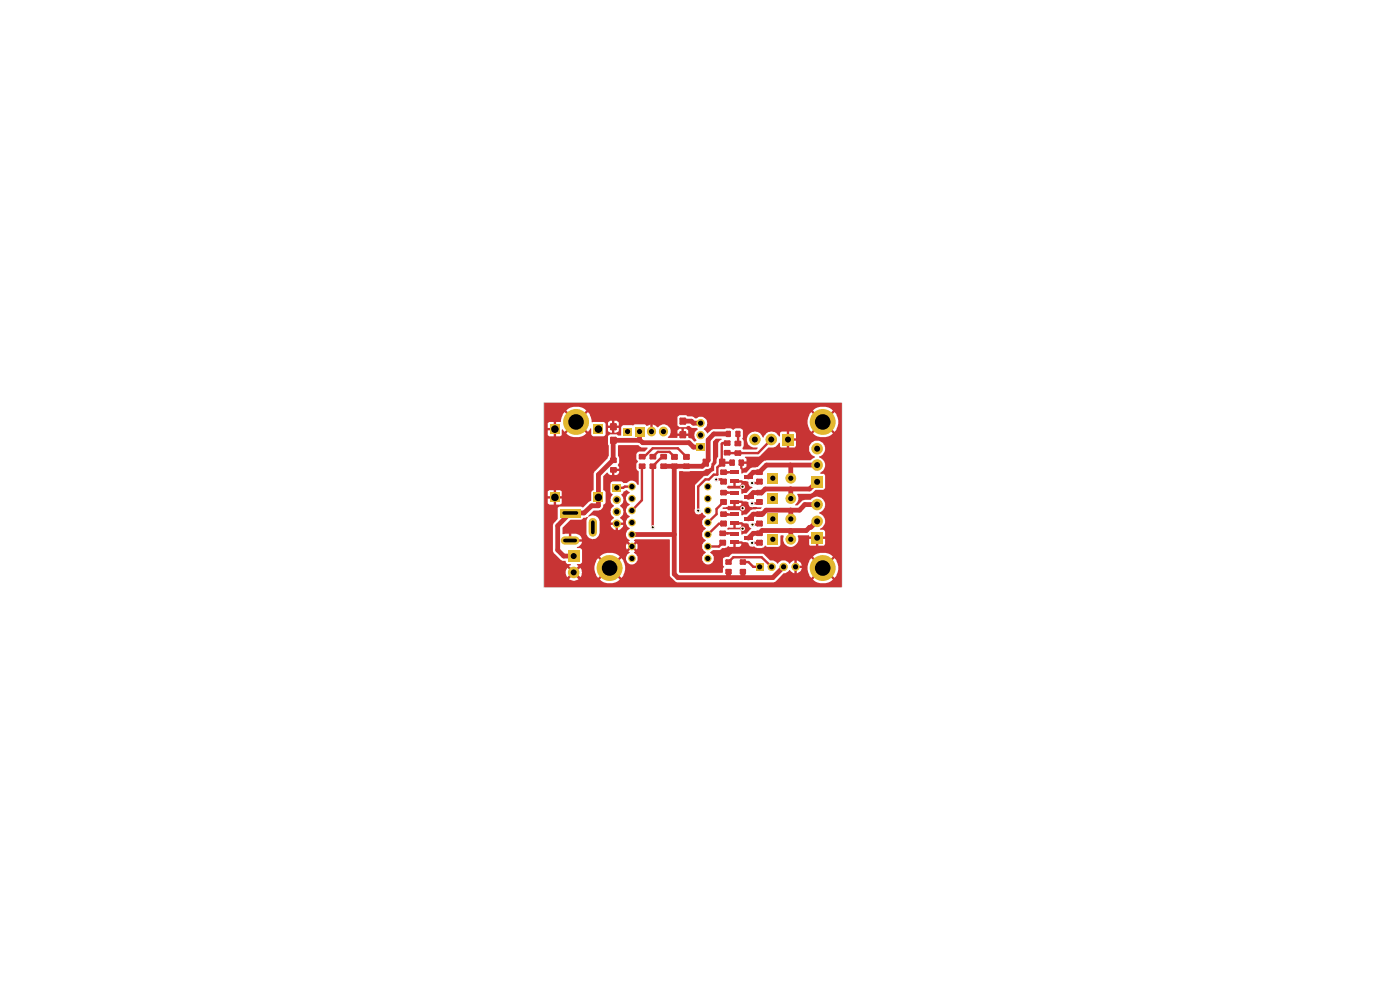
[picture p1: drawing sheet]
<svg xmlns="http://www.w3.org/2000/svg" width="297mm" height="210mm" viewBox="0 0 297 210" stroke-linecap="round" stroke-linejoin="round" font-family="sans-serif">
<path d="M115.4 85.4h63.2v39.2h-63.2z" fill="none" stroke="#d0d2cd" stroke-width=".21"/>
<g fill="#c83434">
<path d="M154.3 112l.3-.1h1v-.6h.5v.6h.8l.4-.2v-.4h-1.7l.1-.5h1.8l.3 .2h.6a.34 .34 0 0 1 .5 .4l.1 .4 .4 .2v.2l-1 1h-.6l-.3 .2h-.2v-.8l-.3-.3-2.6 .1z"/>
<path d="M153.3 107.7l1-.2 .3-.2 1 .1v-.7h.5v.7h.8l.4-.3v-.4h-1.7l.1-.5h1.8l.1 .2h1l.2 .1v.4l.2 .6 .5 .1h2.1l-.2 .4h-1.8l-.5 .3-.7 .8h-.6l-.3 .2-.2-.1v-.7l-.4-.3-2.3 .1-.4-.3h-.8z"/>
<path d="M154.2 103.2l.4-.2 1 .1v-.7h.5v.7h.7l.4-.3 .1-.4h-1.7v-.4l1.8-.1 .2 .1h.8l.4 .2v.4l.2 .5 .6 .2v.2l-.5 .2-.7 .9-1.1 .1v-.8l-.3-.3h-2.4z"/>
<path d="M115.4 85.5h63.2l-.1 39.1h-63l-.1-7.9h1.9l.3 .7 1.4 1.4 .3 .2h.7v.2l.3 .4h.7l.1 .3-.4 .2 .7 .6v.2l-.3 .3-.8-.8-.2 .5a1.53 1.53 0 0 0 .2 1.5l.7-.6h.3l.1 .3-.7 .8a1.68 1.68 0 0 0 2 0l-.7-1 .5-.1 .6 .6a1.57 1.57 0 0 0 0-1.9h3l.2 1 .6 1.1 1.1-1.1h.1l.3 .3-1.1 1.2a3.2 3.2 0 0 0 4.2 0l-1.2-1.2 .5-.3 1.1 1.1a3.3 3.3 0 0 0 0-4.2l-1.1 1.1-.5-.3 1.2-1.2a3.2 3.2 0 0 0-4.2 0l1.1 1.1-.3 .4h-.1l-1.1-1.1-.6 1.1-.2 1-3-.1-.8 .8-.3-.5 .7-.6-.3-.4 .7-.1 .4-.3v-2.6l-.4-.4h-.6l-.1-.2 .1-.1a1.3 1.3 0 0 0 1-1.1l-1-.1v-.4h1l-.1-.2a1.34 1.34 0 0 0-1.2-1h-1v1h-.4l-.1-1-1.4 .1v-1.4l1.7-1.6h2.3l.4-.5 1-.1v.1l-.3 .6v3a1.43 1.43 0 0 0 1.6 1 1.43 1.43 0 0 0 1.2-1.4l-.1-2.6a1.33 1.33 0 0 0-2.2-.7l-.2-.2 1.2-1.2 1.2-.1a.93 .93 0 0 0 .9-1.2l.5-.4v-2.2l-.5-.4v-3l.7-.7 .8 .5h.3v-.9h.5v.9a.79 .79 0 0 0 1.1-.9h-1.6l.1-.5h1.5v-.2a.55 .55 0 0 1-.4-.5 .55 .55 0 0 1 .4-.6v-1l-.3-.4 .1-2.3h4.2l.6 .5h1.4v.3l-.6 .6h-1.2l-.4 .2-.2 .4a1.82 1.82 0 0 0 .3 1.6l-.3 .4v1l.5 .6v2.8l-.3 .1a1.34 1.34 0 0 0-2.2-.4h-.8l-.3-.4h-2l-.2 .2-.2 .3v1.8l.5 .4-.1 .2a1.36 1.36 0 0 0 .4 2.2l-.1 .2a1.58 1.58 0 0 0-.5 1.8l.6 .5v.2l-.6 .5-.1 .4h.7l.1 .5-.8 .1v.1l.6 .8 .4 .2 .1-.9h.4v.9l.5-.2 .5-.5 .1-.4-.8-.1v-.5h.8l-.1-.4-.6-.5v-.2l.6-.5a1.43 1.43 0 0 0-.5-1.7v-.3a1.58 1.58 0 0 0 .5-1.9l-.3-.4 .4-.3 .1-.4h.2a.68 .68 0 0 1 1.1 .4 1.35 1.35 0 0 0-.7 1.6 1.06 1.06 0 0 0 .7 .8 1.33 1.33 0 0 0-.8 1.1 1.33 1.33 0 0 0 .6 1.3l.2 .2-.2 .1a1.34 1.34 0 0 0-.4 1.9l.6 .5v.1a1.36 1.36 0 0 0-.8 1.3 1.36 1.36 0 0 0 .8 1.2l-.3 .2 .5 .4-.2 .4h-.2l-.4-.4a1.16 1.16 0 0 0 0 1.3l.4-.4h.2l.2 .3-.5 .4 .3 .3v.1a1.27 1.27 0 0 0-.4 2.1 1.27 1.27 0 0 0 2-.5 1.62 1.62 0 0 0-.5-1.5l-.2-.3 .2-.2-.5-.5 .5-.2 .4 .4 .1-.3v-.8l-.1-.3-.4 .5-.5-.3 .5-.5-.2-.2 .2-.3h7.3l.1 7.8 1.5 1.3h20.5l.4-.1 1.7-1.8 .5-.1 .7-.6 1.1 .7v-.9h.5v.9a1.38 1.38 0 0 0 1.1-1.1h1.2l.2 1 .6 1.1 1.1-1.1 .4 .3-1.1 1.2a3.2 3.2 0 0 0 4.2 0l-1.2-1.2 .5-.3 1.1 1.1a3.3 3.3 0 0 0 0-4.2l-1.1 1.1-.5-.3 1.2-1.2a3.2 3.2 0 0 0-4.2 0l1.1 1.1-.3 .4h-.1l-1.1-1.1-.6 1.1-.2 1h-2v-.5h.8a1.38 1.38 0 0 0-1.1-1.1v.8h-.5v-.8l-.3 .1-.6 .6-.3-.2a1.38 1.38 0 0 0-2.2 0l-.2 .2-.4-.5-.5-.2h-.6l-1.5-1.5h-6.6l-.7 .7h-.6l-.6 .4v1.4l.2 .4-.2 .3-.1 .9h-9.1l-.1-.2v-21.3l5-.1 .6-.4h.5l.5-.3 .2-.9 .3-.5v-4.1l.6-.6h1.2l.1 .1-.7 .7v3.1l-.4 .5v.7l-.5 .6v1l-.4 .2-1 .9-.9 .1-1.8 1.9v5.6l.2 .5 .5 .1h.4l.5-.4 .2 .4 .5 .4v.2l-.5 .3-.2 .4v.9l.2 .4 .5 .3v.2l-.5 .3-.2 .5v.8l.2 .4 .5 .4v.1l-.5 .4-.2 .4v.8l.2 .5 .5 .3v.2l-.5 .3-.2 .4v.9l.1 .2a1.23 1.23 0 0 0 1.2 .7 1.23 1.23 0 0 0 1.1-.9 1.62 1.62 0 0 0-.6-1.5l-.1-.3 .5-.4h1.5l.5-.4 .8-.1 .4-.4 .3 .2h.9v-.7h.5v.7h.7l.4-.2 .1-.5h-1.7l.1-.5h1.7l.2 .2h.8l.4 .2 .2 .6 .5 .2 .6-.1 .5 .4a1.7 1.7 0 0 0 1.7-.5h.1l.3 .2h2.4l.5-.4v-2h.6v.3a1.61 1.61 0 0 0 1.6 2.1 1.61 1.61 0 0 0 1.4-2.3l.1-.1 2.3-.1 .1 .3h1v.5h-1v1.4l1.4 .1v-1.1h.4l.1 1.1h1.2l.2-.4v-1.1h-1.1v-.5h1.1v-1l-.4-.4h-.6v-.3a1.72 1.72 0 0 0 1-1.7 1.72 1.72 0 0 0-1.2-1.5l.1-.2a1.75 1.75 0 0 0 1.1-1.4 1.75 1.75 0 0 0-.8-1.7 1.71 1.71 0 0 0-2.1 .3l-1.7 .2-1.2 1.1h-.5v-.2a1.56 1.56 0 0 0 .4-2.2l2.9-.1 1-.8 1.8-.1 .2-.3v-2.6l-.2-.4h-.7l-.2-.2a1.73 1.73 0 0 0 1.2-1.7 1.73 1.73 0 0 0-1.3-1.6v-.2h.1a1.72 1.72 0 0 0 1.2-1.8 1.72 1.72 0 0 0-1.4-1.5 1.65 1.65 0 0 0-1.6 .5l-.4 .7a2.09 2.09 0 0 0 .5 1.8l.7 .5-.9 .6h-9.4l-.6 .2-1.3 1.3-1.1 .1a1.92 1.92 0 0 0-1.2 1.1l-1.1 .1v-.8l-.3-.2v-1h.5v.9l.8-.2 .1-.2v-.5h-1.4l.1-.5h1.3v-.5l-.4-.4 .1-.1h2.9l.3-.2 1.7-1.8h1a1.57 1.57 0 0 0 1.2-1l.3 .1v.7l.2 .2h1.2l.1-1.1 .4 .1v1h1.2l.3-.3v-1.1h-1.1v-.5h1.1v-1l-.3-.4-1.2-.1v1.1h-.5v-1.1h-1.1l-.3 .3v.7l-.2 .1a1.74 1.74 0 0 0-1.7-1.1 1.74 1.74 0 0 0-1.6 1.3l-.2-.1a1.75 1.75 0 0 0-2-1.1 1.75 1.75 0 0 0-1.4 1.9 1.49 1.49 0 0 0 1 1.3l.4 .1h.9v.2l-.2 .2h-2.9l-.1-.3 .3-.4v-1l-.4-.5 .2-.3-.1-1.7-.4-.2h-1l-.6 .3-.3-.3a1.74 1.74 0 0 0-1.5 .1h-2.5l-1.1 1-.8-1.1a1.14 1.14 0 0 0 .7-1.4h21.3l.2 1 .6 1.1 1.1-1.1 .4 .3-1.1 1.2a3.2 3.2 0 0 0 4.2 0l-1.2-1.2 .5-.3 1.1 1.1a3.3 3.3 0 0 0 0-4.2l-1.1 1.1-.5-.3 1.2-1.1a3.2 3.2 0 0 0-4.2 0l1.1 1.1-.4 .3-1.1-1.1-.6 1.1-.2 1h-21.3a1.31 1.31 0 0 0-.9-1.1 1.31 1.31 0 0 0-1.3 .3h-.4l-.6-.4h-1l-.2-.2h-1.5l-.4 .4v1.7l.4 .4h1.5l.2-.2h.5l.5 .4h1l.2 .1-.1 .2a1.41 1.41 0 0 0-.1 2.3l-.5 .3-.5-.6-.7-.2-.1-.4h-2.3l-.1 .4h-1.9l.5-.9h2.4v-1.1h.5v1.1h.9v-.6l-.4-.5h-1.5l-.4 .5v.6h-1.5l.1-.8-.2-.4a1.43 1.43 0 0 0-2.4-.2l-.2 .1-.4-.4-.6-.3v.9l-.4 .1-.1-.1v-.9a.68 .68 0 0 1-1.2 0h-2.1l-.4 .3-2.1-.1-.4 .4v1.8h-.7l-.3-.3h-1.4l-.3 .3-.1 1.8 .2 .3v2.2l-.3 .6-2.7 2.6-.3 .5v3.6l-.5 .4v1.8l-.5 .2-1.2 1.2-.4-.1h-4.6l-.4 .2v2.4l-.7 .7-.3 .6v5.3h-1.9v-10.2h.8v.3l.3 .2h1v-.7l.5 .1v.6h.8l.4-.2v-1l-.8-.1 .1-.4h.7v-1.1l-.4-.2h-.8l-.1 .7h-.4v-.7h-1l-.2 .2-.1 1.1h.7l.1 .4-.8 .1v.7h-.8v-14.5h.8v.3l.3 .3h1v-.8h.4l.1 .8h.8l.4-.3v-1.1l.1-.2 .5 .6 1.1-1.1h.1l.3 .4-1.1 1.1a3.2 3.2 0 0 0 4.2 0l-1.2-1.1 .3-.4h.1l1.1 1.1 .6-.7 .1 1.2 .4 .5 2.4-.1 .3-.4v-1.3h.5l.1 .7 .5 .3h.2v-1h.5v1h.4l.6-.4v-.6h-2.8v-.5h1.3v-1h.5v1h1v-.6l-.5-.4h-1.4l-.4 .4v.6h-.5a.63 .63 0 0 0-.4-.8l-2.5 .1-.5-1.8-.4-.4-1.1 1.1h-.1l-.3-.3 1.2-1.1a3.2 3.2 0 0 0-4.2 0l1.1 1.1-.4 .3-1.1-1.1-.6 1.1-.2 1h-1l-.1 .8h-.4v-.8h-1l-.3 .3v1h.7l.1 .4-.8 .1v.7h-.8z"/>
</g>
<path d="M162.5 108.2l-.8 .9h-1.9l-1 1M157.6 121.3v1.2M166.2 120.2l-2.3 2.3h-6.4" fill="none" stroke="#c83434" stroke-width="1"/>
<path d="M159.5 115.2h1.6M161.1 106.5l-.3 .3M161.6 118.2l2.1 2" fill="none" stroke="#c83434" stroke-width=".51"/>
<circle cx="161.1" cy="115.2" r=".25" fill="#c83434"/>
<path d="M140.8 98.9h2.2v22.9M134.1 113.4h8.9M167.7 112.5l.1 1.9M167.8 108.2v1.9M173.3 110.6l-2.2 1.9h-9.4l-.6 .6h-1.3l-1 1M173.3 107h-2.6l-1.1 1.2h-7.1M154.5 122.5h3.1" fill="none" stroke="#c83434" stroke-width="1"/>
<path d="M136.2 98.9v7.2M138.5 98.9v13M154.3 113.1h1.5M154.3 109.1h1.5M157.6 119.2h1.2l1 1h1.4M161.1 111.1l-.2 .2h-1.3M161.6 118.2h-6l-1 1" fill="none" stroke="#c83434" stroke-width=".51"/>
<circle cx="143" cy="98.9" r=".51" fill="#c83434"/>
<g fill="none" stroke="#c83434" stroke-width=".51">
<path d="M136.2 96.9h.5l1.8-1.8h5.3l1.8 1.8M138.5 96.9l1.1-1h2.4l1 1M140.8 96.9h-.3l-2 2M153.2 98.1l-1 1.1v1.5h-.8l-1 1h-.8l-1.5 1.5v5.1M153.2 98.1h2.1M154.3 94h-1l-.2 .2 .1 3.9M156.6 92v2.1M163.6 93.2l-2.8 2.9-6.5-.1M134.1 103.2h-1.6l-.3 .3h-1.4M136.2 106.1l-2.1 2.2M151.9 101.7h1.1l.5 .5M153.3 115.2l-.8 .7h-2.4"/>
<path d="M153.3 113.1h1M153.5 106.5l-1.5 1.5v1.1l-1.9 1.7M153.5 111.1h-1l-2.4 2.3M153.5 109.1h.8M153.5 104.5h2.3M153.5 100.2h2.3M159.5 106.8h1.3M161.1 102.2l-.3 .3h-1.3"/>
</g>
<path d="M135.7 93.3l-5.6 .1v4.2l-3.1 3.1v6.6h-1.5l-1.6 1.5h-3l-2.6 2.7v5.2l1.3 1.3h2.1M135.7 93.3l.6 .6h9.9l.9 .9h1.5M135.7 91.5v1.8M144.8 89.3h1.9l.4 .5h1.5M154.5 92h-3.1l-1.2 1.3v4.3l-1.2 1.3h-6M167.7 98.7l.1 2.7M173.3 98.7h-10.7l-1.5 1.5h-1.3l-1 1M167.8 103.7v2.1M173.3 102.2l-1.6 1.5h-9.4l-.7 .8h-1.8l-1 1M154.6 121.3v1.2h-10.8l-.8-.7" fill="none" stroke="#c83434" stroke-width="1"/>
<g fill="#c83434">
<path d="M154.9 112.8h1.9v.8h-1.9z"/>
<path d="M157.9 113.7h1.8v.8h-1.8z"/>
<path d="M154.9 110.6h1.9v.8h-1.9z"/>
<path d="M152.9 112.8h.9v.7h-.9z"/>
</g>
<path d="M152.9 112.8h.9v.7h-.9z" fill="none" stroke="#c83434" stroke-width=".51"/>
<g fill="#c83434">
<path d="M154.9 114.7h1.9v.8h-1.9z"/>
<path d="M154.1 120.9h.9v.7h-.9z"/>
</g>
<path d="M154.1 120.9h.9v.7h-.9z" fill="none" stroke="#c83434" stroke-width=".51"/>
<path d="M154.1 118.9h.9v.7h-.9z" fill="#c83434"/>
<path d="M154.1 118.9h.9v.7h-.9z" fill="none" stroke="#c83434" stroke-width=".51"/>
<path d="M152.9 114.7h.9v.8h-.9z" fill="#c83434"/>
<path d="M152.9 114.7h.9v.8h-.9z" fill="none" stroke="#c83434" stroke-width=".51"/>
<path d="M157.2 120.9h.8v.7h-.8z" fill="#c83434"/>
<path d="M157.2 120.9h.8v.7h-.8z" fill="none" stroke="#c83434" stroke-width=".51"/>
<path d="M157.2 118.9h.8v.7h-.8z" fill="#c83434"/>
<path d="M157.2 118.9h.8v.7h-.8z" fill="none" stroke="#c83434" stroke-width=".51"/>
<g fill="#c83434">
<path d="M157.9 109.7h1.9v.8h-1.9z"/>
<path d="M160.6 112.8h1v.7h-1z"/>
</g>
<path d="M160.6 112.8h1v.7h-1z" fill="none" stroke="#c83434" stroke-width=".51"/>
<path d="M160.6 114.7h1v.8h-1z" fill="#c83434"/>
<path d="M160.6 114.7h1v.8h-1z" fill="none" stroke="#c83434" stroke-width=".51"/>
<path d="M160.6 108.7h1v.7h-1z" fill="#c83434"/>
<path d="M160.6 108.7h1v.7h-1z" fill="none" stroke="#c83434" stroke-width=".51"/>
<path d="M160.6 110.7h1v.7h-1z" fill="#c83434"/>
<path d="M160.6 110.7h1v.7h-1z" fill="none" stroke="#c83434" stroke-width=".51"/>
<g fill="#c83434">
<path d="M154.9 108.7h1.9v.8h-1.9z"/>
<path d="M153 110.7h1v.7h-1z"/>
</g>
<path d="M153 110.7h1v.7h-1z" fill="none" stroke="#c83434" stroke-width=".51"/>
<path d="M153 108.7h1v.7h-1z" fill="#c83434"/>
<path d="M153 108.7h1v.7h-1z" fill="none" stroke="#c83434" stroke-width=".51"/>
<path d="M153 106.1h1v.8h-1z" fill="#c83434"/>
<path d="M153 106.1h1v.8h-1z" fill="none" stroke="#c83434" stroke-width=".51"/>
<g fill="#c83434">
<path d="M154.9 106h1.9v.9h-1.9z"/>
<path d="M157.9 105.1h1.9v.7h-1.9z"/>
<path d="M160.6 104.2h1v.6h-1z"/>
</g>
<path d="M160.6 104.2h1v.6h-1z" fill="none" stroke="#c83434" stroke-width=".51"/>
<path d="M160.6 106.1h1v.8h-1z" fill="#c83434"/>
<path d="M160.6 106.1h1v.8h-1z" fill="none" stroke="#c83434" stroke-width=".51"/>
<path d="M160.6 99.8h1v.7h-1z" fill="#c83434"/>
<path d="M160.6 99.8h1v.7h-1z" fill="none" stroke="#c83434" stroke-width=".51"/>
<path d="M160.6 101.8h1v.7h-1z" fill="#c83434"/>
<path d="M160.6 101.8h1v.7h-1z" fill="none" stroke="#c83434" stroke-width=".51"/>
<path d="M144.4 91.7h.9v1h-.9z" fill="#c83434"/>
<path d="M144.4 91.7h.9v1h-.9z" fill="none" stroke="#c83434" stroke-width=".51"/>
<path d="M153 101.8h1v.7h-1z" fill="#c83434"/>
<path d="M153 101.8h1v.7h-1z" fill="none" stroke="#c83434" stroke-width=".51"/>
<path d="M153 99.8h1v.7h-1z" fill="#c83434"/>
<path d="M153 99.8h1v.7h-1z" fill="none" stroke="#c83434" stroke-width=".51"/>
<path d="M153 104.2h1v.6h-1z" fill="#c83434"/>
<path d="M153 104.2h1v.6h-1z" fill="none" stroke="#c83434" stroke-width=".51"/>
<path d="M145.2 96.5h.9v.8h-.9z" fill="#c83434"/>
<path d="M145.2 96.5h.9v.8h-.9z" fill="none" stroke="#c83434" stroke-width=".51"/>
<path d="M145.2 98.6h.9v.6h-.9z" fill="#c83434"/>
<path d="M145.2 98.6h.9v.6h-.9z" fill="none" stroke="#c83434" stroke-width=".51"/>
<path d="M149.3 97.6h.8v1.1h-.8z" fill="#c83434"/>
<path d="M149.3 97.6h.8v1.1h-.8z" fill="none" stroke="#c83434" stroke-width=".51"/>
<path d="M152.8 97.6h.8v1.1h-.8z" fill="#c83434"/>
<path d="M152.8 97.6h.8v1.1h-.8z" fill="none" stroke="#c83434" stroke-width=".51"/>
<path d="M144.4 88.8h.9v1h-.9z" fill="#c83434"/>
<path d="M144.4 88.8h.9v1h-.9z" fill="none" stroke="#c83434" stroke-width=".51"/>
<path d="M142.6 96.5h.9v.8h-.9z" fill="#c83434"/>
<path d="M142.6 96.5h.9v.8h-.9z" fill="none" stroke="#c83434" stroke-width=".51"/>
<path d="M142.6 98.6h.9v.6h-.9z" fill="#c83434"/>
<path d="M142.6 98.6h.9v.6h-.9z" fill="none" stroke="#c83434" stroke-width=".51"/>
<path d="M140.3 96.5h1v.7h-1z" fill="#c83434"/>
<path d="M140.3 96.5h1v.7h-1z" fill="none" stroke="#c83434" stroke-width=".51"/>
<g fill="#c83434">
<path d="M154.9 104.2h1.9v.7h-1.9z"/>
<path d="M154.9 99.8h1.9v.8h-1.9z"/>
<path d="M154.9 101.7h1.9v.8h-1.9z"/>
<path d="M157.9 100.8h1.8v.7h-1.8z"/>
<path d="M129.7 97.3h.9v.7h-.9z"/>
</g>
<path d="M129.7 97.3h.9v.7h-.9z" fill="none" stroke="#c83434" stroke-width=".51"/>
<path d="M129.7 99.3h.9v.7h-.9z" fill="#c83434"/>
<path d="M129.7 99.3h.9v.7h-.9z" fill="none" stroke="#c83434" stroke-width=".51"/>
<path d="M129.7 92.9h.9v1h-.9z" fill="#c83434"/>
<path d="M129.7 92.9h.9v1h-.9z" fill="none" stroke="#c83434" stroke-width=".51"/>
<path d="M129.7 90h.9v1h-.9z" fill="#c83434"/>
<path d="M129.7 90h.9v1h-.9z" fill="none" stroke="#c83434" stroke-width=".51"/>
<path d="M138 98.6h1v.6h-1z" fill="#c83434"/>
<path d="M138 98.6h1v.6h-1z" fill="none" stroke="#c83434" stroke-width=".51"/>
<path d="M138 96.5h1v.7h-1z" fill="#c83434"/>
<path d="M138 96.5h1v.7h-1z" fill="none" stroke="#c83434" stroke-width=".51"/>
<path d="M135.8 98.6h.9v.6h-.9z" fill="#c83434"/>
<path d="M135.8 98.6h.9v.6h-.9z" fill="none" stroke="#c83434" stroke-width=".51"/>
<path d="M135.8 96.5h.9v.7h-.9z" fill="#c83434"/>
<path d="M135.8 96.5h.9v.7h-.9z" fill="none" stroke="#c83434" stroke-width=".51"/>
<path d="M140.3 98.6h1v.6h-1z" fill="#c83434"/>
<path d="M140.3 98.6h1v.6h-1z" fill="none" stroke="#c83434" stroke-width=".51"/>
<path d="M156.1 95.8h.9v.6h-.9z" fill="#c83434"/>
<path d="M156.1 95.8h.9v.6h-.9z" fill="none" stroke="#c83434" stroke-width=".51"/>
<path d="M156.1 93.7h.9v.7h-.9z" fill="#c83434"/>
<path d="M156.1 93.7h.9v.7h-.9z" fill="none" stroke="#c83434" stroke-width=".51"/>
<path d="M156.2 91.6h.6v.9h-.6z" fill="#c83434"/>
<path d="M156.2 91.6h.6v.9h-.6z" fill="none" stroke="#c83434" stroke-width=".51"/>
<path d="M154.2 91.6h.6v.9h-.6z" fill="#c83434"/>
<path d="M154.2 91.6h.6v.9h-.6z" fill="none" stroke="#c83434" stroke-width=".51"/>
<path d="M153.8 93.7h.9v.6h-.9z" fill="#c83434"/>
<path d="M153.8 93.7h.9v.6h-.9z" fill="none" stroke="#c83434" stroke-width=".51"/>
<path d="M153.8 95.7h.9v.7h-.9z" fill="#c83434"/>
<path d="M153.8 95.7h.9v.7h-.9z" fill="none" stroke="#c83434" stroke-width=".51"/>
<path d="M155 97.7h.7v.9h-.7z" fill="#c83434"/>
<path d="M155 97.7h.7v.9h-.7z" fill="none" stroke="#c83434" stroke-width=".51"/>
<path d="M156.9 97.7h.7v.9h-.7z" fill="#c83434"/>
<path d="M156.9 97.7h.7v.9h-.7z" fill="none" stroke="#c83434" stroke-width=".51"/>
<path d="M118.8 108h4.3v1.7h-4.3z" fill="#e3b72e"/>
<path d="M119.8 114.7h2.2M125.8 110.8v2.2" fill="none" stroke="#e3b72e" stroke-width="1.8"/>
<g fill="#e3b72e">
<path d="M116.7 104.5h2v2h-2z"/>
<path d="M130 102.6h1.8v1.7h-1.8z"/>
<path d="M147.8 94h1.8v1.7h-1.8z"/>
<path d="M134.7 90.5h2v2.1h-2z"/>
<circle cx="130.8" cy="106" r=".89"/>
<circle cx="134.1" cy="103.2" r=".8"/>
<circle cx="134.1" cy="105.8" r=".8"/>
<circle cx="134.1" cy="108.3" r=".8"/>
<circle cx="150.1" cy="118.5" r=".8"/>
<circle cx="150.1" cy="115.9" r=".8"/>
<circle cx="150.1" cy="113.4" r=".8"/>
<circle cx="150.1" cy="110.8" r=".8"/>
<circle cx="150.1" cy="108.3" r=".8"/>
<circle cx="148.6" cy="92.3" r=".89"/>
<circle cx="148.6" cy="89.8" r=".89"/>
<circle cx="150.1" cy="105.8" r=".8"/>
<circle cx="150.1" cy="103.2" r=".8"/>
</g>
<path d="M138.2 91.5v.1M140.8 91.5v.1" fill="none" stroke="#e3b72e" stroke-width="1.9"/>
<g fill="#e3b72e">
<path d="M125.9 104.5h2.1v2h-2.1z"/>
<path d="M125.9 90h2.1v2h-2.1z"/>
<path d="M116.7 90h2v2h-2z"/>
<path d="M132.3 90.7h1.8v1.7h-1.8z"/>
<path d="M120.5 116.8h2.5v2.3h-2.5z"/>
<path d="M160.3 119.4h1.7v1.7h-1.7z"/>
<path d="M162.8 113.3h2.3v2.2h-2.3z"/>
<path d="M172.2 101h2.3v2.4h-2.3z"/>
<path d="M166 92h2.4v2.4h-2.4z"/>
<path d="M162.8 109h2.3v2.2h-2.3z"/>
<path d="M172.2 112.9h2.3v2.3h-2.3z"/>
<path d="M162.8 104.7h2.3v2.2h-2.3z"/>
<path d="M162.8 100.3h2.3v2.2h-2.3z"/>
<circle cx="134.1" cy="110.8" r=".8"/>
<circle cx="134.1" cy="113.4" r=".8"/>
<circle cx="134.1" cy="115.9" r=".8"/>
<circle cx="134.1" cy="118.5" r=".8"/>
<circle cx="122.2" cy="89.5" r="2.75"/>
<circle cx="130.8" cy="108.6" r=".89"/>
<circle cx="130.8" cy="111.1" r=".89"/>
<circle cx="121.7" cy="121.4" r="1.23"/>
<circle cx="129.3" cy="120.5" r="2.75"/>
<circle cx="163.7" cy="120.2" r=".89"/>
<circle cx="166.2" cy="120.2" r=".89"/>
<circle cx="168.8" cy="120.2" r=".89"/>
<circle cx="173.3" cy="98.7" r="1.23"/>
<circle cx="173.3" cy="95.2" r="1.23"/>
<circle cx="173.3" cy="107" r="1.23"/>
<circle cx="174.5" cy="89.5" r="2.75"/>
<circle cx="163.6" cy="93.2" r="1.23"/>
<circle cx="160.1" cy="93.2" r="1.23"/>
<circle cx="167.8" cy="114.4" r="1.14"/>
<circle cx="167.8" cy="110.1" r="1.14"/>
<circle cx="173.3" cy="110.6" r="1.23"/>
<circle cx="174.5" cy="120.5" r="2.75"/>
<circle cx="167.8" cy="105.8" r="1.14"/>
<circle cx="167.8" cy="101.4" r="1.14"/>
</g>
<g fill="none" stroke="#ececec" stroke-width=".21">
<path d="M138.3 111.7h.4v.4h-.4zM148 108.1h.4v.5h-.4zM151.8 101.5h.4v.5h-.4zM157.4 103h.4v.5h-.4zM157.4 107.6h.4v.5h-.4zM157.4 111.9h.4v.5h-.4zM159.4 106.6h.4v.4h-.4zM159.4 102.3h.4v.4h-.4zM159.4 115h.4v.4h-.4zM159.5 111.1h.4v.4h-.4z"/>
<circle cx="138.5" cy="111.9" r=".38"/>
<circle cx="148.2" cy="108.3" r=".38"/>
<circle cx="152" cy="101.7" r=".38"/>
<circle cx="157.6" cy="107.8" r=".38"/>
<circle cx="157.6" cy="112.2" r=".38"/>
<circle cx="157.6" cy="103.3" r=".38"/>
<circle cx="159.6" cy="102.5" r=".38"/>
<circle cx="159.6" cy="115.2" r=".38"/>
<circle cx="159.6" cy="106.8" r=".38"/>
<circle cx="159.7" cy="111.3" r=".38"/>
</g>
<g fill="none" stroke="#e3b72e" stroke-width=".21">
<path d="M119.4 108.5l2.9-.1 .2 .1 .2 .5-.4 .3h-2.6l-.4-.3zM119.6 114.3l2.5-.1 .2 .1 .2 .5-.4 .3h-2.2l-.4-.3zM119.7 109.3h2.6M119.9 115.1h2.2M125.5 110.5l.4-.1 .3 .4v2.2l-.3 .3-.4-.1-.1-.2zM126.2 110.8v2.2"/>
<circle cx="117.8" cy="91.1" r=".8"/>
<circle cx="122.3" cy="89.5" r="1.65"/>
<circle cx="127" cy="91.1" r=".8"/>
<circle cx="133.2" cy="91.6" r=".55"/>
<circle cx="135.7" cy="91.6" r=".64"/>
<circle cx="138.3" cy="91.6" r=".64"/>
<circle cx="140.8" cy="91.6" r=".64"/>
<circle cx="148.7" cy="89.8" r=".55"/>
<circle cx="148.7" cy="94.9" r=".55"/>
<circle cx="148.7" cy="92.3" r=".55"/>
<circle cx="160.2" cy="93.3" r=".64"/>
<circle cx="163.7" cy="93.3" r=".64"/>
<circle cx="167.2" cy="93.3" r=".64"/>
<circle cx="173.4" cy="95.2" r=".64"/>
<circle cx="173.4" cy="98.7" r=".64"/>
<circle cx="174.6" cy="89.5" r="1.65"/>
<circle cx="117.8" cy="105.6" r=".8"/>
<circle cx="121.7" cy="118" r=".64"/>
<circle cx="127" cy="105.6" r=".8"/>
<circle cx="130.9" cy="111.1" r=".55"/>
<circle cx="130.9" cy="103.5" r=".55"/>
<circle cx="130.9" cy="106.1" r=".55"/>
<circle cx="130.9" cy="108.6" r=".55"/>
<circle cx="134.1" cy="105.8" r=".55"/>
<circle cx="134.1" cy="110.9" r=".55"/>
<circle cx="134.1" cy="113.4" r=".55"/>
<circle cx="134.1" cy="118.5" r=".55"/>
<circle cx="134.1" cy="116" r=".55"/>
<circle cx="134.1" cy="108.3" r=".55"/>
<circle cx="134.1" cy="103.3" r=".55"/>
<circle cx="150.2" cy="110.9" r=".55"/>
<circle cx="150.2" cy="105.8" r=".55"/>
<circle cx="150.2" cy="113.4" r=".55"/>
<circle cx="150.2" cy="118.5" r=".55"/>
<circle cx="150.2" cy="103.3" r=".55"/>
<circle cx="150.2" cy="108.3" r=".55"/>
<circle cx="150.2" cy="116" r=".55"/>
<circle cx="164" cy="110.1" r=".64"/>
<circle cx="164" cy="105.8" r=".64"/>
<circle cx="164" cy="101.5" r=".64"/>
<circle cx="164" cy="114.4" r=".64"/>
<circle cx="167.8" cy="101.5" r=".64"/>
<circle cx="167.8" cy="105.8" r=".64"/>
<circle cx="167.8" cy="114.4" r=".64"/>
<circle cx="167.8" cy="110.1" r=".64"/>
<circle cx="173.4" cy="102.2" r=".64"/>
<circle cx="173.4" cy="110.6" r=".64"/>
<circle cx="173.4" cy="107.1" r=".64"/>
<circle cx="173.4" cy="114.1" r=".64"/>
<circle cx="121.7" cy="121.5" r=".64"/>
<circle cx="129.4" cy="120.5" r="1.65"/>
<circle cx="161.2" cy="120.3" r=".55"/>
<circle cx="163.7" cy="120.3" r=".55"/>
<circle cx="166.3" cy="120.3" r=".55"/>
<circle cx="168.8" cy="120.3" r=".55"/>
<circle cx="174.6" cy="120.5" r="1.65"/>
</g>
<path d="M119.7 108.8h2.6M119.8 114.7h2.2M125.8 110.8v2.2" fill="none" stroke="#000" stroke-width=".76"/>
<g fill="#000">
<path d="M138.4 111.7l.3 .2-.1 .1-.3-.1zM148 108.1l.3 .2-.1 .2-.3-.2zM151.8 101.5l.3 .2-.1 .2-.3-.2zM157.4 103l.3 .2-.1 .2-.3-.2zM157.4 107.6l.3 .2-.1 .2-.3-.2zM157.4 111.9l.3 .2-.1 .2-.3-.2zM159.4 106.6l.4 .2-.2 .2-.3-.2zM159.4 102.3l.4 .2-.2 .1-.3-.1zM159.4 115l.4 .2-.2 .1-.3-.1zM159.5 111.1l.3 .2-.1 .2-.3-.2z"/>
<circle cx="117.7" cy="91" r=".8"/>
<circle cx="122.2" cy="89.5" r="1.65"/>
<circle cx="127" cy="91" r=".8"/>
<circle cx="133.1" cy="91.5" r=".55"/>
<circle cx="135.7" cy="91.5" r=".55"/>
<circle cx="138.2" cy="91.5" r=".55"/>
<circle cx="140.8" cy="91.5" r=".55"/>
<circle cx="148.6" cy="92.3" r=".55"/>
<circle cx="148.6" cy="94.8" r=".55"/>
<circle cx="148.6" cy="89.8" r=".55"/>
<circle cx="160.1" cy="93.2" r=".64"/>
<circle cx="163.6" cy="93.2" r=".64"/>
<circle cx="167.2" cy="93.2" r=".64"/>
<circle cx="173.3" cy="95.2" r=".64"/>
<circle cx="173.3" cy="98.7" r=".64"/>
<circle cx="174.5" cy="89.5" r="1.65"/>
<circle cx="117.7" cy="105.5" r=".8"/>
<circle cx="121.7" cy="118" r=".64"/>
<circle cx="127" cy="105.5" r=".8"/>
<circle cx="130.8" cy="111.1" r=".55"/>
<circle cx="130.8" cy="106" r=".55"/>
<circle cx="130.8" cy="108.6" r=".55"/>
<circle cx="130.8" cy="103.5" r=".55"/>
<circle cx="134.1" cy="110.8" r=".55"/>
<circle cx="134.1" cy="108.3" r=".55"/>
<circle cx="134.1" cy="113.4" r=".55"/>
<circle cx="134.1" cy="105.8" r=".55"/>
<circle cx="134.1" cy="118.5" r=".55"/>
<circle cx="134.1" cy="115.9" r=".55"/>
<circle cx="134.1" cy="103.2" r=".55"/>
<circle cx="150.1" cy="110.8" r=".55"/>
<circle cx="150.1" cy="113.4" r=".55"/>
<circle cx="150.1" cy="105.8" r=".55"/>
<circle cx="150.1" cy="108.3" r=".55"/>
<circle cx="150.1" cy="118.5" r=".55"/>
<circle cx="150.1" cy="115.9" r=".55"/>
<circle cx="150.1" cy="103.2" r=".55"/>
<circle cx="163.9" cy="101.4" r=".55"/>
<circle cx="163.9" cy="114.4" r=".55"/>
<circle cx="163.9" cy="105.8" r=".55"/>
<circle cx="163.9" cy="110.1" r=".55"/>
<circle cx="167.8" cy="105.8" r=".55"/>
<circle cx="167.8" cy="101.4" r=".55"/>
<circle cx="167.8" cy="114.4" r=".55"/>
<circle cx="167.8" cy="110.1" r=".55"/>
<circle cx="173.3" cy="107" r=".64"/>
<circle cx="173.3" cy="114.1" r=".64"/>
<circle cx="173.3" cy="110.6" r=".64"/>
<circle cx="173.3" cy="102.2" r=".64"/>
<circle cx="121.7" cy="121.4" r=".64"/>
<circle cx="129.3" cy="120.5" r="1.65"/>
<circle cx="161.2" cy="120.2" r=".55"/>
<circle cx="163.7" cy="120.2" r=".55"/>
<circle cx="166.2" cy="120.2" r=".55"/>
<circle cx="168.8" cy="120.2" r=".55"/>
<circle cx="174.5" cy="120.5" r="1.65"/>
</g>
</svg>
